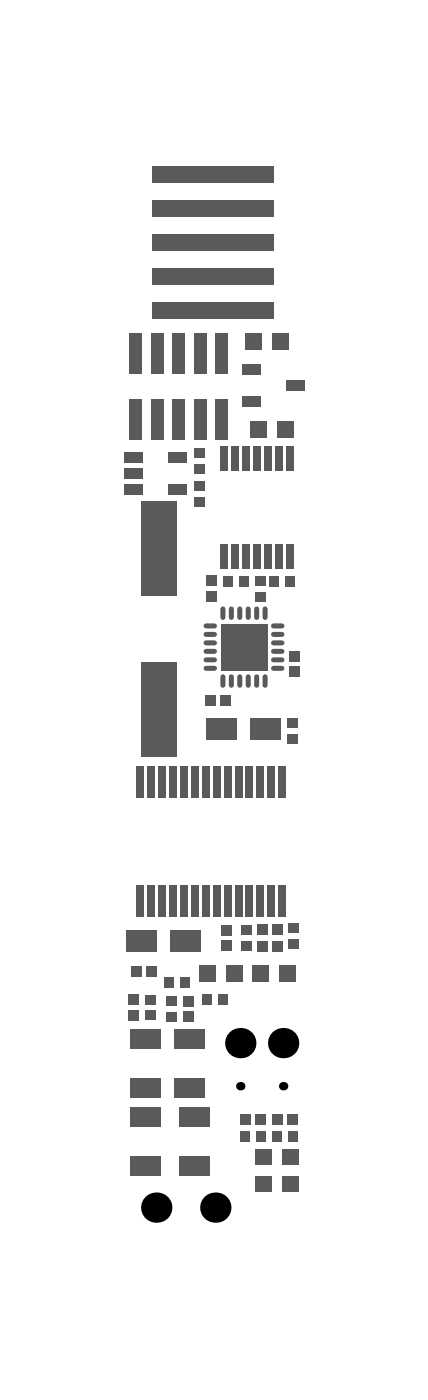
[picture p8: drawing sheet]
<svg xmlns="http://www.w3.org/2000/svg" width="84mm" height="275mm" viewBox="0 0 84 275" stroke-linecap="round" stroke-linejoin="round" font-family="sans-serif">
<g fill="#000">
<circle cx="47.1" cy="204.8" r="2.98"/>
<circle cx="47.1" cy="213.2" r=".83"/>
<circle cx="55.5" cy="213.2" r=".83"/>
<circle cx="55.5" cy="204.8" r="2.98"/>
<circle cx="30.7" cy="237" r="2.98"/>
<circle cx="42.2" cy="237" r="2.98"/>
</g>
<g fill="#5a5a5a">
<path d="M25.2 198.2h2v2.1h-2z" fill-rule="evenodd"/>
<path d="M25.7 189.7h2v2.1h-2z" fill-rule="evenodd"/>
<path d="M24.4 95.1h3.6v2h-3.6z" fill-rule="evenodd"/>
<path d="M24.4 91.9h3.6v2h-3.6z" fill-rule="evenodd"/>
<path d="M24.4 88.7h3.6v2h-3.6z" fill-rule="evenodd"/>
<path d="M32.6 198.6h2.1v1.9h-2.1z" fill-rule="evenodd"/>
<path d="M32.3 191.7h1.9v2.1h-1.9z" fill-rule="evenodd"/>
<path d="M33 95.1h3.6v2h-3.6z" fill-rule="evenodd"/>
<path d="M33 88.7h3.6v2h-3.6z" fill-rule="evenodd"/>
<path d="M40.2 136.5h2.1v2h-2.1z" fill-rule="evenodd"/>
</g>
<path d="M40.4 131.2h1.7M40.4 129.5h1.7M40.4 126.2h1.7M40.4 124.5h1.7M40.4 122.9h1.7" fill="none" stroke="#5a5a5a" stroke-width=".99"/>
<g fill="#5a5a5a">
<path d="M40.4 116h2v2.1h-2z" fill-rule="evenodd"/>
<path d="M38.1 97.5h2v1.9h-2z" fill-rule="evenodd"/>
<path d="M38.1 88h2v2h-2z" fill-rule="evenodd"/>
<path d="M38.1 91.2h2v1.9h-2z" fill-rule="evenodd"/>
<path d="M47.2 218.7h2v2.1h-2z" fill-rule="evenodd"/>
<path d="M47.3 184.7h2.1v1.9h-2.1z" fill-rule="evenodd"/>
</g>
<path d="M45.4 132.9v1.6M47 132.9v1.6M48.7 132.9v1.6" fill="none" stroke="#5a5a5a" stroke-width=".99"/>
<g fill="#5a5a5a">
<path d="M53.5 218.7h2v2.1h-2z" fill-rule="evenodd"/>
<path d="M53.5 184.8h2v2h-2z" fill-rule="evenodd"/>
</g>
<path d="M52 132.9v1.6M53.7 129.5h1.6M53.7 131.2h1.6M53.7 122.9h1.6M53.7 124.5h1.6M53.7 126.2h1.6" fill="none" stroke="#5a5a5a" stroke-width=".99"/>
<g fill="#5a5a5a">
<path d="M25.2 195.2h2v2.1h-2z" fill-rule="evenodd"/>
<path d="M28.8 173.7h1.5v6.2h-1.5z" fill-rule="evenodd"/>
<path d="M26.7 173.7h1.5v6.2h-1.5z" fill-rule="evenodd"/>
<path d="M26.7 150.4h1.5v6.2h-1.5z" fill-rule="evenodd"/>
<path d="M28.8 150.4h1.5v6.2h-1.5z" fill-rule="evenodd"/>
<path d="M25.4 65.4h2.5v8h-2.5z" fill-rule="evenodd"/>
<path d="M32.6 195.5h2.1v1.9h-2.1z" fill-rule="evenodd"/>
<path d="M35.3 173.7h1.5v6.2h-1.5z" fill-rule="evenodd"/>
<path d="M33.1 173.7h1.5v6.2h-1.5z" fill-rule="evenodd"/>
<path d="M31 173.7h1.5v6.2h-1.5z" fill-rule="evenodd"/>
<path d="M31 150.4h1.5v6.2h-1.5z" fill-rule="evenodd"/>
<path d="M33.1 150.4h1.5v6.2h-1.5z" fill-rule="evenodd"/>
<path d="M35.3 150.4h1.5v6.2h-1.5z" fill-rule="evenodd"/>
<path d="M33.8 65.4h2.5v8h-2.5z" fill-rule="evenodd"/>
<path d="M32.8 59.9h1.9v2.1h-1.9z" fill-rule="evenodd"/>
<path d="M39.7 195.1h1.9v2h-1.9z" fill-rule="evenodd"/>
<path d="M41.7 173.7h1.5v6.2h-1.5z" fill-rule="evenodd"/>
<path d="M39.6 173.7h1.5v6.2h-1.5z" fill-rule="evenodd"/>
<path d="M39.6 150.4h1.5v6.2h-1.5z" fill-rule="evenodd"/>
<path d="M41.7 150.4h1.5v6.2h-1.5z" fill-rule="evenodd"/>
<path d="M40.4 113h2v2.1h-2z" fill-rule="evenodd"/>
</g>
<path d="M40.4 127.9h1.7" fill="none" stroke="#5a5a5a" stroke-width=".99"/>
<g fill="#5a5a5a">
<path d="M38.1 94.4h2v1.9h-2z" fill-rule="evenodd"/>
<path d="M38 65.4h2.5v8h-2.5z" fill-rule="evenodd"/>
<path d="M47.2 222h1.9v2.1h-1.9z" fill-rule="evenodd"/>
<path d="M47.3 181.6h2.1v1.9h-2.1z" fill-rule="evenodd"/>
<path d="M48.2 173.7h1.5v6.2h-1.5z" fill-rule="evenodd"/>
<path d="M46 173.7h1.5v6.2h-1.5z" fill-rule="evenodd"/>
<path d="M46 150.4h1.5v6.2h-1.5z" fill-rule="evenodd"/>
<path d="M48.2 150.4h1.5v6.2h-1.5z" fill-rule="evenodd"/>
<path d="M47 113.2h1.9v2h-1.9z" fill-rule="evenodd"/>
</g>
<path d="M45.4 119.5v1.7M47 119.5v1.7M48.7 119.5v1.7" fill="none" stroke="#5a5a5a" stroke-width=".99"/>
<g fill="#5a5a5a">
<path d="M47.5 87.5h1.4v4.8h-1.4z" fill-rule="evenodd"/>
<path d="M45.3 87.5h1.5v4.8h-1.5z" fill-rule="evenodd"/>
<path d="M53.5 222h1.9v2.1h-1.9z" fill-rule="evenodd"/>
<path d="M53.5 181.4h2v2.1h-2z" fill-rule="evenodd"/>
<path d="M54.7 173.7h1.4v6.2h-1.4z" fill-rule="evenodd"/>
<path d="M52.5 173.7h1.5v6.2h-1.5z" fill-rule="evenodd"/>
<path d="M52.5 150.4h1.5v6.2h-1.5z" fill-rule="evenodd"/>
<path d="M54.7 150.4h1.4v6.2h-1.4z" fill-rule="evenodd"/>
<path d="M52.8 113.2h1.9v2h-1.9z" fill-rule="evenodd"/>
</g>
<path d="M52 119.5v1.7M53.7 127.9h1.6" fill="none" stroke="#5a5a5a" stroke-width=".99"/>
<g fill="#5a5a5a">
<path d="M53.9 87.5h1.5v4.8h-1.5z" fill-rule="evenodd"/>
<path d="M51.8 87.5h1.4v4.8h-1.4z" fill-rule="evenodd"/>
<path d="M53.4 65.3h3.2v3.3h-3.2z" fill-rule="evenodd"/>
<path d="M25.4 78.4h2.5v8h-2.5z" fill-rule="evenodd"/>
<path d="M33.8 78.4h2.5v8h-2.5z" fill-rule="evenodd"/>
<path d="M39.2 189.4h3.1v3.4h-3.1z" fill-rule="evenodd"/>
<path d="M38 78.4h2.5v8h-2.5z" fill-rule="evenodd"/>
<path d="M44.5 189.4h3.1v3.4h-3.1z" fill-rule="evenodd"/>
<path d="M45.3 106.8h1.5v4.8h-1.5z" fill-rule="evenodd"/>
<path d="M47.5 106.8h1.4v4.8h-1.4z" fill-rule="evenodd"/>
<path d="M51.8 106.8h1.4v4.8h-1.4z" fill-rule="evenodd"/>
<path d="M53.9 106.8h1.5v4.8h-1.5z" fill-rule="evenodd"/>
<path d="M50 230.9h3.3v3h-3.3z" fill-rule="evenodd"/>
<path d="M50 225.6h3.3v3h-3.3z" fill-rule="evenodd"/>
<path d="M50.2 218.7h2v2.1h-2z" fill-rule="evenodd"/>
<path d="M35.1 217.3h6v3.9h-6z" fill-rule="evenodd"/>
<path d="M34.1 211.7h6v3.8h-6z" fill-rule="evenodd"/>
<path d="M28.5 198.4h2v1.9h-2z" fill-rule="evenodd"/>
<path d="M35.9 198.5h2.1v2h-2.1z" fill-rule="evenodd"/>
<path d="M35.4 191.7h1.9v2.1h-1.9z" fill-rule="evenodd"/>
<path d="M28.6 189.7h2.1v2.1h-2.1z" fill-rule="evenodd"/>
<path d="M43.4 184.6h2v2h-2z" fill-rule="evenodd"/>
<path d="M50.5 184.8h2v2h-2z" fill-rule="evenodd"/>
<path d="M43.2 136.5h2.1v2h-2.1z" fill-rule="evenodd"/>
</g>
<path d="M43.7 132.9v1.6M50.3 132.9v1.6" fill="none" stroke="#5a5a5a" stroke-width=".99"/>
<g fill="#5a5a5a">
<path d="M50 116.1h2v2h-2z" fill-rule="evenodd"/>
<path d="M49.1 82.6h3.2v3.3h-3.2z" fill-rule="evenodd"/>
<path d="M47.5 77.8h3.7v2h-3.7z" fill-rule="evenodd"/>
<path d="M47.5 71.4h3.7v2h-3.7z" fill-rule="evenodd"/>
<path d="M55.3 230.9h3.3v3h-3.3z" fill-rule="evenodd"/>
<path d="M55.3 225.6h3.3v3h-3.3z" fill-rule="evenodd"/>
<path d="M56.4 218.7h2.1v2.1h-2.1z" fill-rule="evenodd"/>
<path d="M56.6 184.4h2.1v1.9h-2.1z" fill-rule="evenodd"/>
<path d="M56.3 144.1h2v1.9h-2z" fill-rule="evenodd"/>
<path d="M56.8 130.8h2v2.1h-2z" fill-rule="evenodd"/>
<path d="M54.4 82.6h3.1v3.3h-3.1z" fill-rule="evenodd"/>
<path d="M56.1 74.6h3.7v2h-3.7z" fill-rule="evenodd"/>
<path d="M50.3 222h1.9v2.1h-1.9z" fill-rule="evenodd"/>
<path d="M35.1 227h6v3.8h-6z" fill-rule="evenodd"/>
<path d="M28.5 195.2h2v2h-2z" fill-rule="evenodd"/>
<path d="M42.8 195.1h1.9v2h-1.9z" fill-rule="evenodd"/>
<path d="M34.1 202h6v3.8h-6z" fill-rule="evenodd"/>
<path d="M36 195.5h2v2h-2z" fill-rule="evenodd"/>
<path d="M50.5 181.4h2v2.1h-2z" fill-rule="evenodd"/>
<path d="M33.5 182.7h5.9v4.2h-5.9z" fill-rule="evenodd"/>
<path d="M43.4 181.6h2v2.1h-2z" fill-rule="evenodd"/>
<path d="M50.3 173.7h1.5v6.2h-1.5z" fill-rule="evenodd"/>
<path d="M43.9 173.7h1.5v6.2h-1.5z" fill-rule="evenodd"/>
<path d="M37.4 173.7h1.5v6.2h-1.5z" fill-rule="evenodd"/>
<path d="M40.4 141.1h6v4.2h-6z" fill-rule="evenodd"/>
<path d="M37.4 150.4h1.5v6.2h-1.5z" fill-rule="evenodd"/>
<path d="M43.9 150.4h1.5v6.2h-1.5z" fill-rule="evenodd"/>
<path d="M50.3 150.4h1.5v6.2h-1.5z" fill-rule="evenodd"/>
<path d="M43.9 113.2h1.9v2h-1.9z" fill-rule="evenodd"/>
<path d="M50 113h2v1.9h-2z" fill-rule="evenodd"/>
<path d="M43.3 122.5h9.1v9.1h-9.1z" fill-rule="evenodd"/>
</g>
<path d="M43.7 119.5v1.7M50.3 119.5v1.7" fill="none" stroke="#5a5a5a" stroke-width=".99"/>
<g fill="#5a5a5a">
<path d="M49.6 87.5h1.5v4.8h-1.5z" fill-rule="evenodd"/>
<path d="M43.1 87.5h1.5v4.8h-1.5z" fill-rule="evenodd"/>
<path d="M29.6 65.4h2.5v8h-2.5z" fill-rule="evenodd"/>
<path d="M42.2 65.4h2.5v8h-2.5z" fill-rule="evenodd"/>
<path d="M35.9 59.9h1.9v2.1h-1.9z" fill-rule="evenodd"/>
<path d="M29.8 59.3h13.3v3.3h-13.3z" fill-rule="evenodd"/>
<path d="M40.4 59.3h13.3v3.3h-13.3z" fill-rule="evenodd"/>
<path d="M48.1 65.3h3.2v3.3h-3.2z" fill-rule="evenodd"/>
<path d="M29.8 32.7h13.3v3.3h-13.3z" fill-rule="evenodd"/>
<path d="M29.8 39.3h13.3v3.3h-13.3z" fill-rule="evenodd"/>
<path d="M29.8 46h13.3v3.3h-13.3z" fill-rule="evenodd"/>
<path d="M29.8 52.6h13.3v3.4h-13.3z" fill-rule="evenodd"/>
<path d="M40.4 32.7h13.3v3.3h-13.3z" fill-rule="evenodd"/>
<path d="M40.4 39.3h13.3v3.3h-13.3z" fill-rule="evenodd"/>
<path d="M40.4 46h13.3v3.3h-13.3z" fill-rule="evenodd"/>
<path d="M40.4 52.6h13.3v3.4h-13.3z" fill-rule="evenodd"/>
<path d="M56.6 222h1.9v2.1h-1.9z" fill-rule="evenodd"/>
<path d="M56.6 181.3h2.1v1.9h-2.1z" fill-rule="evenodd"/>
<path d="M56.3 141h2v1.9h-2z" fill-rule="evenodd"/>
<path d="M56.8 127.8h2v2.1h-2z" fill-rule="evenodd"/>
<path d="M55.9 113.2h1.9v2h-1.9z" fill-rule="evenodd"/>
<path d="M56.1 87.5h1.5v4.8h-1.5z" fill-rule="evenodd"/>
<path d="M27.7 130h6.9v18.7h-6.9z" fill-rule="evenodd"/>
<path d="M49.4 189.4h3.2v3.4h-3.2z" fill-rule="evenodd"/>
<path d="M29.6 78.4h2.5v8h-2.5z" fill-rule="evenodd"/>
<path d="M42.2 78.4h2.5v8h-2.5z" fill-rule="evenodd"/>
<path d="M43.1 106.8h1.5v4.8h-1.5z" fill-rule="evenodd"/>
<path d="M49.6 106.8h1.5v4.8h-1.5z" fill-rule="evenodd"/>
<path d="M27.7 98.4h6.9v18.6h-6.9z" fill-rule="evenodd"/>
<path d="M54.7 189.4h3.2v3.4h-3.2z" fill-rule="evenodd"/>
<path d="M56.1 106.8h1.5v4.8h-1.5z" fill-rule="evenodd"/>
<path d="M25.5 217.3h6v3.9h-6z" fill-rule="evenodd"/>
<path d="M25.5 211.7h6v3.8h-6z" fill-rule="evenodd"/>
<path d="M25.5 227h6v3.8h-6z" fill-rule="evenodd"/>
<path d="M25.5 202h6v3.8h-6z" fill-rule="evenodd"/>
<path d="M24.9 182.7h5.9v4.2h-5.9z" fill-rule="evenodd"/>
<path d="M49 141.1h6v4.2h-6z" fill-rule="evenodd"/>
</g>
</svg>
